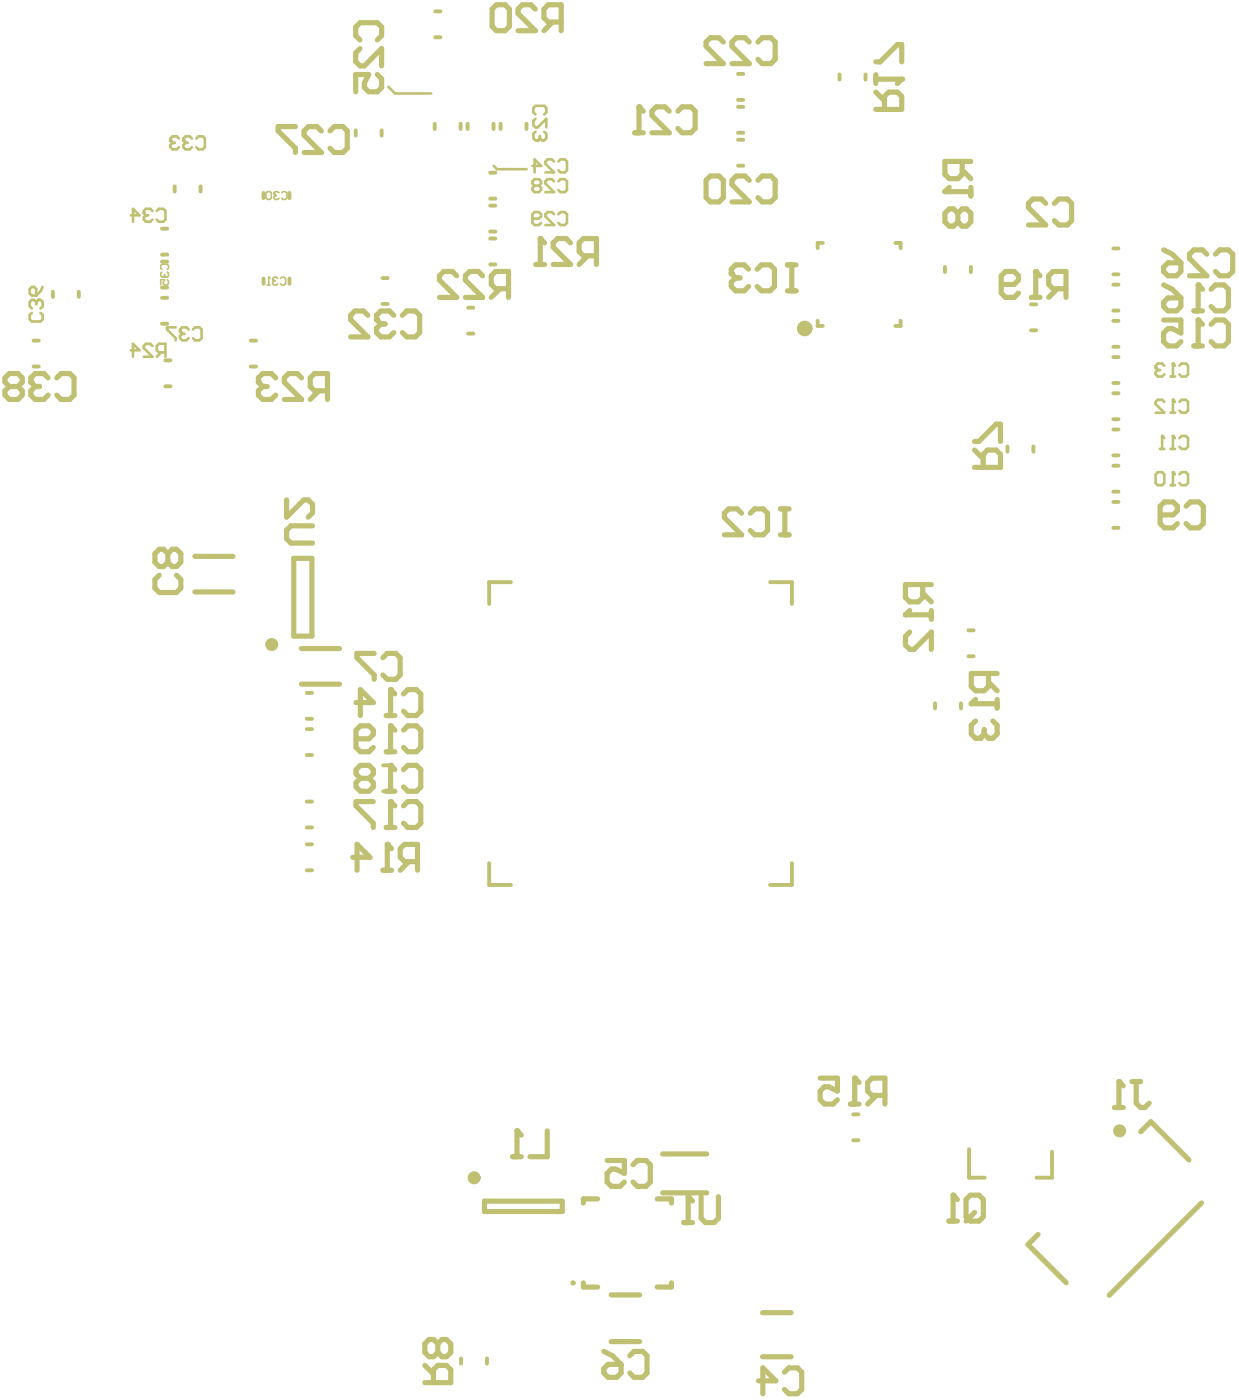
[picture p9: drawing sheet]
<svg xmlns="http://www.w3.org/2000/svg" width="159mm" height="180mm" viewBox="0 0 159 180" stroke-linecap="round" stroke-linejoin="round" font-family="sans-serif">
<g fill="none" stroke="#c0c073" stroke-width=".5">
<path d="M45.7 16.8v.6M49 16.8v.6M55.8 15.9v.7M55.9 1.5h.7M55.9 4.8h.7M59.2 15.9v.7M60 15.9v.7M63.4 15.9v.7M64.3 15.9v.7M67.6 15.9v.7M94.8 12.8h.6M94.8 9.5h.6"/>
<path d="M94.8 17.1h.6M94.8 13.7h.6M94.8 18h.6M107.8 9.6v.6M111.1 9.6v.6M6.8 37.5v.7M10.1 37.5v.7M20.8 32.7h.7M20.8 29.4h.7M20.8 36.9h.7M20.8 33.6h.7M20.8 38.3h.7"/>
<path d="M22.4 23.9v.7M25.8 23.9v.7M33.8 24.8v.7M33.8 35.8v.7M37.2 24.8v.7M37.2 35.8v.7M49.1 35.7h.7M49.1 39.1h.7M60.1 39.5h.7M62.9 22.2h.7M62.9 25.5h.7M62.9 26.4h.7"/>
<path d="M62.9 29.8h.7M62.9 30.7h.7M62.9 34h.7M94.8 21.3h.6M105.7 31.2h-.7v.7M115 31.2h.6v.7M121.3 34.3v.7M124.7 34.3v.7M132.4 39.1h.7M143 39.9h.6M143 36.6h.6M143 35.3h.6"/>
<path d="M143 31.9h.6M4.3 47.1h.7M4.3 43.8h.7M20.8 41.6h.7M21.2 46.3h.7M21.2 49.6h.7M32.2 47.1h.7M32.2 43.8h.7M60.1 42.9h.7M105 41.2v.7h.7M115.6 41.2v.7h-.6M129.4 57.4v.6"/>
<path d="M132.4 42.5h.7M132.7 57.4v.6M143 59.9h.6M143 55.2h.6M143 58.5h.6M143 50.5h.6M143 53.9h.6M143 45.9h.6M143 49.2h.6M143 41.2h.6M143 44.6h.6M65.6 74.8h-2.8v2.8"/>
<path d="M98.9 74.8h2.8v2.8M143 67.8h.6M143 64.5h.6M143 63.2h.6M39.4 97h.7M39.4 93.7h.7M39.4 89h.7M39.4 92.4h.7M49.2 98.4h.7M120.1 90.4v.6M123.4 90.4v.6M124.4 81h.6"/>
<path d="M124.4 84.3h.6M39.4 103h.7M39.4 106.3h.7M39.4 111.8h.7M39.4 108.5h.7M49.2 101.7h.7M62.8 110.9v2.8h2.8M101.7 110.9v2.8h-2.8M109.6 143.2h.6M109.6 146.5h.6M124.4 147.7v3.6h2M135.1 148v3.3h-2"/>
<path d="M59.2 174.6v.6M62.5 174.6v.6"/>
</g>
<g fill="none" stroke="#c0c073" stroke-width=".67">
<path d="M91.2 22.6h1.1l.6 .6v2.2l-.6 .5h-1.1l-.5-.5v-2.2zM96.2 23.2l-.5-.6h-1.1l-.6 .6v.5l2.2 2.2h-2.2M97.3 23.2l.6-.6h1.1l.5 .6v2.2l-.5 .5h-1.1l-.6-.5M25 76.1h4.9M25 71.5h4.9M37.7 71.8h2.4v9.9h-2.4zM38.7 83.3h4.9M38.7 87.9h4.9M49.6 92h1.1M50.2 88.6v3.4M51.8 89.2l.6-.6h1.1l.5 .6v2.2l-.5 .6h-1.1l-.6-.6M62.2 154.4h10v1.3h-10z"/>
<path d="M76.7 154.1h-1.8v.5M84.4 154.1h1.8v.5M85.1 153.3h5.6M85.1 148.3h5.6M133.3 158.6l-1.3 1.3 4.9 4.9M146.5 145.4l1.3-1.2 4.9 4.9M154.3 154.6l-11.9 11.9M74.9 164.9v.5h1.8M78.5 172.4h3.6M78.5 166.4h3.6M86.2 164.9v.5h-1.8M97.9 168.7h3.7"/>
<path d="M97.9 174.4h3.7"/>
</g>
<path d="M49.9 11.2l.8 .8h4.7M63.4 21.3l.4 .4h3.8" fill="none" stroke="#c0c073" stroke-width=".33"/>
<circle cx="50.2" cy="88.6" r=".33" fill="#c0c073"/>
<path d="M35.4 48.6l-.6-.6h-1.1l-.5 .6v.5M38.7 48.6l-.5-.6h-1.1l-.6 .6v.5l2.2 2.2h-2.2M40.9 50.2l-1.1 1.1M42.1 50.2h-1.7l-.6-.5v-1.1l.6-.6h1.7v3.3M45.7 90.3h2.2l-1.6-1.7v3.4M50.2 88.6l.5 .6" fill="none" stroke="#c0c073" stroke-width=".67"/>
<path d="M16.8 45h1.1l-.8-.8v1.6M19.6 44.5l-.3-.3h-.6l-.2 .3v.2l1.1 1.1h-1.1M20.7 45.3l-.6 .5M21.2 45.3h-.8l-.3-.3v-.5l.3-.3h.8v1.6" fill="none" stroke="#c0c073" stroke-width=".33"/>
<circle cx="33.2" cy="49.1" r=".33" fill="#c0c073"/>
<path d="M58.6 35.4l-.5-.5h-1.1l-.6 .5v.6l2.2 2.2h-2.2M62 35.4l-.6-.5h-1.1l-.5 .5v.6l2.2 2.2h-2.2M64.2 37.1l-1.1 1.1M65.3 37.1h-1.7l-.5-.5v-1.2l.5-.5h1.7v3.3M68.8 34h1.1M69.4 30.7v3.3M73.3 31.2l-.6-.5h-1.1l-.6 .5v.6l2.3 2.2h-2.3M75.5 32.9l-1.1 1.1M76.6 32.9h-1.7l-.5-.6v-1.1l.5-.5h1.7v3.3M33.2 49.1l.5 .6M33.7 49.7h.6M33.7 49.7l-.5 .5v.6l.5 .5h1.1l.6-.5" fill="none" stroke="#c0c073" stroke-width=".67"/>
<circle cx="69.4" cy="30.7" r=".33" fill="#c0c073"/>
<path d="M63.7 .6h1.2l.5 .6v2.2l-.5 .5h-1.2l-.5-.5v-2.2zM68.7 1.2l-.5-.6h-1.1l-.6 .6v.5l2.2 2.2h-2.2M71 2.8l-1.2 1.1M72.1 2.8h-1.7l-.6-.5v-1.1l.6-.6h1.7v3.3M69.4 30.7l.5 .5M132.4 38.2h1.2M133 34.9v3.3M135.8 37.1l-1.1 1.1M136.9 37.1h-1.7l-.5-.5v-1.2l.5-.5h1.7v3.3" fill="none" stroke="#c0c073" stroke-width=".67"/>
<circle cx="133" cy="34.9" r=".33" fill="#c0c073"/>
<path d="M96.1 34.6l-.5-.6h-1.1l-.6 .6v.6M97.2 34.6l.6-.6h1.1l.6 .6v2.2l-.6 .6h-1.1l-.6-.6M101.1 34h1.1M101.1 37.4h1.1M101.7 34v3.4M128.6 36.6h1.6l.6-.6v-.6l-.6-.5h-1.1l-.5 .5v2.3l.5 .5h1.1l.6-.5M133 34.9l.6 .5" fill="none" stroke="#c0c073" stroke-width=".67"/>
<circle cx="93.9" cy="35.2" r=".33" fill="#c0c073"/>
<path d="M93.9 35.2l.6 .5M94.5 35.7h.5M94.5 35.7l-.6 .6v.5l.6 .6h1.1l.5-.6M6.2 48.6l-.6-.6h-1.1l-.5 .6v.5M7.3 48.6l.5-.6h1.2l.5 .6v2.2l-.5 .5h-1.2l-.5-.5M95.2 66l-.5-.6h-1.1l-.6 .6v.5l2.2 2.2h-2.2M96.3 66l.6-.6h1.1l.6 .6v2.2l-.6 .5h-1.1l-.6-.5M100.2 65.4h1.1M100.2 68.7h1.1M100.8 65.4v3.3" fill="none" stroke="#c0c073" stroke-width=".67"/>
<circle cx="4" cy="49.1" r=".33" fill="#c0c073"/>
<path d="M1.2 49.7h1.1M1.2 49.7l-.6 .5v.6l.6 .5h1.1l.6-.5v-.6l-.6-.5M1.2 49.7l-.6-.6v-.5l.6-.6h1.1l.6 .6v.5l-.6 .6M4 49.1l.5 .6M4.5 49.7h.6M4.5 49.7l-.5 .5v.6l.5 .5h1.1l.6-.5" fill="none" stroke="#c0c073" stroke-width=".67"/>
<path d="M24.2 42.3l-.3-.2h-.5l-.3 .2v.3M24.8 42.3l.3-.2h.5l.3 .2v1.2l-.3 .2h-.5l-.3-.2" fill="none" stroke="#c0c073" stroke-width=".33"/>
<circle cx="23.1" cy="42.6" r=".17" fill="#c0c073"/>
<path d="M4.9 38.5h.3l.3 .3v.6l-.3 .2M4.1 40.2l-.3 .3v.5l.3 .3h1.1l.3-.3v-.5l-.3-.3M22.6 42.1h-1.1v.2l1.1 1.2v.2M23.1 42.6l.3 .3M23.4 42.9h.3M23.4 42.9l-.3 .3v.3l.3 .2h.5l.3-.2" fill="none" stroke="#c0c073" stroke-width=".33"/>
<circle cx="4.9" cy="38.5" r=".17" fill="#c0c073"/>
<path d="M4.1 36.9h.3l.2 .2v.9h-.5l-.3-.3v-.6zM4.6 38.8v.3M4.6 38.8l-.2-.3h-.3l-.3 .3v.6l.3 .2M4.9 38.5l-.3 .3M5.5 36.9l-.3 .5-.6 .6M19.6 27.1l-.3-.3h-.6l-.2 .3v.3M20.1 27.1l.3-.3h.6l.2 .3v1.1l-.2 .3h-.6l-.3-.3" fill="none" stroke="#c0c073" stroke-width=".33"/>
<path d="M20.8 34.6l-.2-.1v-.4l.2-.1h.7l.1 .1v.4l-.1 .1M20.8 35l-.2 .1v.4l.2 .1h.2M21 35.6h.1M21.1 35.5l-.1 .1M21.1 35.3v.2M21.5 35.9l.1 .2v.4l-.1 .1h-.4l-.1-.1 .1-.6h-.5v.7M21.5 35l.1 .1v.4l-.1 .1h-.2l-.2-.1" fill="none" stroke="#c0c073" stroke-width=".2"/>
<circle cx="18.5" cy="27.4" r=".17" fill="#c0c073"/>
<path d="M24.6 17.8l-.2-.3h-.6l-.3 .3v.3M25.2 17.8l.3-.3h.5l.3 .3v1.1l-.3 .3h-.5l-.3-.3M16.8 27.7h1.1l-.8-.9v1.7M18.5 27.4l.2 .3M18.7 27.7h.3M18.7 27.7l-.2 .2v.3l.2 .3h.6l.3-.3" fill="none" stroke="#c0c073" stroke-width=".33"/>
<circle cx="23.5" cy="18.1" r=".17" fill="#c0c073"/>
<path d="M23 17.8l-.3-.3h-.5l-.3 .3v.3M23.5 18.1l.3 .3M23.8 18.4h.3M23.8 18.4l-.3 .2v.3l.3 .3h.6l.2-.3" fill="none" stroke="#c0c073" stroke-width=".33"/>
<circle cx="21.9" cy="18.1" r=".17" fill="#c0c073"/>
<path d="M21.9 18.1l.3 .3M22.2 18.4h.2M22.2 18.4l-.3 .2v.3l.3 .3h.5l.3-.3" fill="none" stroke="#c0c073" stroke-width=".33"/>
<path d="M50.6 40.5l-.6-.5h-1.1l-.6 .5v.6M51.7 40.5l.5-.5h1.1l.6 .5v2.2l-.6 .6h-1.1l-.5-.6" fill="none" stroke="#c0c073" stroke-width=".67"/>
<circle cx="48.3" cy="41.1" r=".33" fill="#c0c073"/>
<g fill="none" stroke="#c0c073" stroke-width=".67">
<path d="M37.9 16.3h-2.2v.5l2.2 2.2v.6M41.3 16.8l-.6-.5h-1.1l-.6 .5v.6l2.3 2.2h-2.3M42.4 16.8l.5-.5h1.1l.6 .5v2.2l-.6 .6h-1.1l-.5-.6M46.2 5.1l-.5-.5v-1.1l.5-.6h2.3l.5 .6v1.1l-.5 .5M46.2 6.2l-.5 .6v1.1l.5 .6h.6l2.2-2.3v2.3M48.5 9.6l.5 .5v1.1l-.5 .6h-1.2l-.5-.6v-.5l.5-1.1h-1.6v2.2M149.4 32.1l1.1 .6 1.1 1.1M150 33.8h1.6v1.1l-.5 .5h-1.1l-.6-.5v-.6zM155 32.7l-.6-.6h-1.1l-.5 .6v.5l2.2 2.2h-2.2M156.1 32.7l.5-.6h1.1l.6 .6v2.2l-.6 .5h-1.1l-.5-.5M47.2 40.5l-.5-.5h-1.1l-.6 .5v.6l2.2 2.2h-2.2M48.3 41.1l.6 .5"/>
<path d="M48.9 41.6h.6M48.9 41.6l-.6 .6v.5l.6 .6h1.1l.6-.6M49.6 96.6h1.1M50.2 93.3v3.3M51.8 93.8l.6-.5h1.1l.5 .5v2.3l-.5 .5h-1.1l-.6-.5"/>
</g>
<g fill="none" stroke="#c0c073" stroke-width=".2">
<path d="M34.3 36.6h.4M34.3 24.6h.4l.1 .2v.7l-.1 .1h-.4l-.1-.1v-.7zM34.5 35.6h.1M34.5 35.6v1M34.5 35.6l.2 .2M35 36h.1M35 36l.2 .1M35.2 25h.1M35.2 36.1l-.2 .2v.2l.2 .1h.3l.2-.1M35.2 36.1h.1M35.2 25l.1 .1M35.3 25.1l-.1 .2v.2l.1 .1h.4l.1-.1"/>
<path d="M35.3 25.1h.2M35.7 35.8l-.2-.2h-.3l-.2 .2v.2M35.8 24.8l-.1-.2h-.4l-.1 .2v.2M36 35.8l.2-.2h.3l.2 .2v.7l-.2 .1h-.3l-.2-.1M36.2 24.8l.1-.2h.4l.1 .2v.7l-.1 .1h-.4l-.1-.1"/>
</g>
<path d="M68.4 28.1h.8l.3-.3v-.3l-.3-.2h-.6l-.2 .2v1.1l.2 .3h.6l.3-.3M68.4 21.3h1.1l-.9-.8v1.7M68.6 23.9l-.2-.3v-.3l.2-.3h.6l.3 .3v.3l-.3 .3M68.6 23.9l-.2 .2v.3l.2 .3h.6l.3-.3v-.3l-.3-.2M68.6 23.9h.6M71.1 27.5l-.2-.2h-.6l-.3 .2v.3l1.1 1.1h-1.1M71.1 20.8l-.2-.3h-.6l-.3 .3v.2l1.1 1.2h-1.1M71.1 23.3l-.2-.3h-.6l-.3 .3v.3l1.1 1.1h-1.1M71.7 27.5l.3-.2h.5l.3 .2v1.1l-.3 .3h-.5l-.3-.3M71.7 20.8l.3-.3h.5l.3 .3v1.1l-.3 .3h-.5l-.3-.3M71.7 23.3l.3-.3h.5l.3 .3v1.1l-.3 .3h-.5l-.3-.3" fill="none" stroke="#c0c073" stroke-width=".33"/>
<circle cx="50.2" cy="93.3" r=".33" fill="#c0c073"/>
<path d="M81.5 17.1h1.1M82.1 13.7v3.4M85.9 14.3l-.5-.6h-1.1l-.6 .6v.5l2.2 2.3h-2.2M87 14.3l.6-.6h1.1l.6 .6v2.2l-.6 .6h-1.1l-.6-.6M45.7 94.9h1.7l.5-.5v-.6l-.5-.5h-1.1l-.6 .5v2.3l.6 .5h1.1l.5-.5M50.2 93.3l.5 .5" fill="none" stroke="#c0c073" stroke-width=".67"/>
<circle cx="82.1" cy="13.7" r=".33" fill="#c0c073"/>
<path d="M82.1 13.7l.5 .6M92.9 5.4l-.6-.6h-1.1l-.5 .6v.6l2.2 2.2h-2.2M96.2 5.4l-.5-.6h-1.1l-.6 .6v.6l2.2 2.2h-2.2M97.3 5.4l.6-.6h1.1l.5 .6v2.2l-.5 .6h-1.1l-.6-.6" fill="none" stroke="#c0c073" stroke-width=".67"/>
<path d="M68.8 14.7l-.3-.3v-.5l.3-.3h1.1l.3 .3v.5l-.3 .3M68.8 15.3l-.3 .2v.6l.3 .3h.2l1.2-1.1v1.1M68.8 16.9l-.3 .3v.6l.3 .2h.2" fill="none" stroke="#c0c073" stroke-width=".33"/>
<circle cx="69" cy="18" r=".17" fill="#c0c073"/>
<path d="M69.3 17.8l-.3 .2M69.3 17.5v.3M69.9 16.9l.3 .3v.6l-.3 .2h-.3l-.3-.2" fill="none" stroke="#c0c073" stroke-width=".33"/>
<path d="M112.5 14.1h3.3v-1.7l-.6-.6h-1.1l-.5 .6v1.7M112.5 11.8l1.1 1.1M112.5 9.6v1.1M112.5 10.2h3.3M54.6 177.7h3.3v-1.7l-.6-.5h-1.1l-.5 .5v1.7M54.6 175.5l1.1 1.1M56.2 172.7l.6-.6h.5l.6 .6v1.1l-.6 .6h-.5l-.6-.6M56.2 172.7l-.5-.6h-.6l-.5 .6v1.1l.5 .6h.6l.5-.6M56.2 172.7v1.1" fill="none" stroke="#c0c073" stroke-width=".67"/>
<circle cx="115.8" cy="10.2" r=".33" fill="#c0c073"/>
<path d="M112.5 8h.5l2.2-2.3h.6v2.3M115.8 10.2l-.6 .5M121.3 24.6h3.4M123.6 20.7v1.7l-.6 .6h-1.1l-.6-.6v-1.7h3.4M123.6 21.9l1.1 1.1M124.7 24.1v1.1" fill="none" stroke="#c0c073" stroke-width=".67"/>
<circle cx="121.3" cy="24.6" r=".33" fill="#c0c073"/>
<path d="M121.9 24.1l-.6 .5M123 27.4l-.6-.6h-.5l-.6 .6v1.1l.6 .6h.5l.6-.6M123 27.4l.6-.6h.5l.6 .6v1.1l-.6 .6h-.5l-.6-.6M123 27.4v1.1M36.8 64.2v2.3l2.2-2.3h.6l.5 .6v1.1l-.5 .6M40.1 67.6h-2.7l-.6 .5v1.1l.6 .6h2.7M65.8 148.7h1.1M66.4 145.3v3.4M70.3 145.3v3.4h-2.2M97.4 177.5h2.2l-1.6-1.7v3.3M100.7 176.3l.6-.5h1.1l.6 .5v2.3l-.6 .5h-1.1l-.6-.5" fill="none" stroke="#c0c073" stroke-width=".67"/>
<circle cx="66.4" cy="145.3" r=".33" fill="#c0c073"/>
<path d="M124.7 90.4h3.3M126.9 86.5v1.7l-.5 .6h-1.1l-.6-.6v-1.7h3.3M126.9 87.7l1.1 1.1M128 89.9v1.1M66.4 145.3l.5 .6M77.5 173.7l1.1 .5 1.2 1.1M78.1 175.3h1.7v1.1l-.6 .6h-1.1l-.6-.6v-.5zM80.9 174.2l.5-.5h1.1l.6 .5v2.2l-.6 .6h-1.1l-.5-.6" fill="none" stroke="#c0c073" stroke-width=".67"/>
<circle cx="124.7" cy="90.4" r=".33" fill="#c0c073"/>
<path d="M125.3 89.9l-.6 .5M125.3 92.7l-.6 .5v1.1l.6 .6h.5" fill="none" stroke="#c0c073" stroke-width=".67"/>
<circle cx="125.8" cy="94.9" r=".33" fill="#c0c073"/>
<path d="M126.4 94.3l-.6 .6M126.4 93.8v.5M127.5 92.7l.5 .5v1.1l-.5 .6h-.6l-.5-.6M109.8 138.6v3.3M109.2 141.9h1.1M112.5 140.8l-1.1 1.1M113.6 140.8h-1.6l-.6-.6v-1.1l.6-.5h1.6v3.3" fill="none" stroke="#c0c073" stroke-width=".67"/>
<circle cx="109.8" cy="138.6" r=".33" fill="#c0c073"/>
<path d="M49.2 111.8h1.1M49.7 108.5v3.3M52.5 110.7l-1.1 1.1M53.6 110.7h-1.6l-.6-.5v-1.1l.6-.6h1.6v3.3M105.3 138.6h2.2v1.6l-1.1-.5h-.5l-.6 .5v1.1l.6 .6h1.1l.5-.6M109.8 138.6l.5 .5" fill="none" stroke="#c0c073" stroke-width=".67"/>
<circle cx="49.7" cy="108.5" r=".33" fill="#c0c073"/>
<path d="M50.2 98.4v3.3M51.8 98.9l.6-.5h1.1l.5 .5v2.2l-.5 .6h-1.1l-.6-.6M45.3 110.2h2.2l-1.6-1.7v3.3M49.6 101.7h1.1M49.7 108.5l.6 .6" fill="none" stroke="#c0c073" stroke-width=".67"/>
<circle cx="50.2" cy="98.4" r=".33" fill="#c0c073"/>
<path d="M116.3 79h3.3M118.5 75.1v1.7l-.6 .5h-1.1l-.5-.5v-1.7h3.3M118.5 76.2l1.1 1.1M119.6 78.5v1.1M50.2 98.4l.5 .5M46.3 100l-.6-.5v-.6l.6-.5h1.1l.5 .5v.6l-.5 .5M46.3 100l-.6 .6v.5l.6 .6h1.1l.5-.6v-.5l-.5-.6M46.3 100h1.1" fill="none" stroke="#c0c073" stroke-width=".67"/>
<circle cx="116.3" cy="79" r=".33" fill="#c0c073"/>
<path d="M116.8 78.5l-.5 .5M116.8 81.2l-.5 .6v1.1l.5 .6h.6l2.2-2.3v2.3M143.7 139v3.3M145.3 139h1.2M145.9 139v2.8l.6 .5h.5l.6-.5M143.1 142.3h1.1" fill="none" stroke="#c0c073" stroke-width=".67"/>
<circle cx="143.7" cy="139" r=".33" fill="#c0c073"/>
<path d="M143.7 139l.5 .6M87.8 157.1h1.1M88.4 153.8v3.3M90 153.8v2.8l.6 .5h1.1l.6-.5v-2.8" fill="none" stroke="#c0c073" stroke-width=".67"/>
<circle cx="88.4" cy="153.8" r=".33" fill="#c0c073"/>
<path d="M125.1 56.7h.6l2.2-2.2h.6v2.2M125.1 57.8l1.2 1.2M125.1 60.1h3.4v-1.7l-.6-.6h-1.1l-.5 .6v1.7M88.4 153.8l.5 .5M121.8 156.9h1.1M122.4 153.6v3.3M124.6 153.6h1.1l.6 .6v2.2l-.6 .5h-1.1l-.5-.5v-2.2zM125.2 155.8l-1.1 1.1" fill="none" stroke="#c0c073" stroke-width=".67"/>
<circle cx="122.4" cy="153.6" r=".33" fill="#c0c073"/>
<path d="M49.6 106.3h1.1M50.2 103v3.3M51.8 103.6l.6-.6h1.1l.5 .6v2.2l-.5 .5h-1.1l-.6-.5M122.4 153.6l.5 .6" fill="none" stroke="#c0c073" stroke-width=".67"/>
<circle cx="50.2" cy="103" r=".33" fill="#c0c073"/>
<path d="M153.3 40h1.1M153.9 36.6v3.4M155.5 37.2l.6-.6h1.1l.5 .6v2.2l-.5 .6h-1.1l-.6-.6M47.9 103h-2.2v.6l2.2 2.2v.5M50.2 103l.5 .6" fill="none" stroke="#c0c073" stroke-width=".67"/>
<circle cx="153.9" cy="36.6" r=".33" fill="#c0c073"/>
<path d="M149.4 36.6l1.1 .6 1.1 1.1M150 38.3h1.6v1.1l-.5 .6h-1.1l-.6-.6v-.6zM153.9 36.6l.5 .6M153.3 44.5h1.1M153.9 41.1v3.4M155.5 41.7l.6-.6h1.1l.5 .6v2.2l-.5 .6h-1.1l-.6-.6" fill="none" stroke="#c0c073" stroke-width=".67"/>
<circle cx="153.9" cy="41.1" r=".33" fill="#c0c073"/>
<path d="M134.3 26.1l-.6-.5h-1.1l-.5 .5v.6l2.2 2.2h-2.2M135.4 26.1l.5-.5h1.2l.5 .5v2.3l-.5 .5h-1.2l-.5-.5M149.4 41.1h2.2v1.7l-1.1-.6h-.5l-.6 .6v1.1l.6 .6h1.1l.5-.6M153.9 41.1l.5 .6M20.4 73.9l-.5 .6v1.1l.5 .5h2.3l.5-.5v-1.1l-.5-.6M21.6 71.1l.5-.5h.6l.5 .5v1.2l-.5 .5h-.6l-.5-.5M21.6 71.1l-.6-.5h-.6l-.5 .5v1.2l.5 .5h.6l.6-.5M21.6 71.1v1.2M48.1 84h-2.3v.5l2.3 2.2v.6M49.2 84.5l.5-.5h1.1l.6 .5v2.2l-.6 .6h-1.1l-.5-.6M78 149.1h2.2v1.7l-1.1-.6h-.6l-.5 .6v1.1l.5 .6h1.1l.6-.6M81.3 149.7l.5-.6h1.2l.5 .6v2.2l-.5 .6h-1.2l-.5-.6" fill="none" stroke="#c0c073" stroke-width=".67"/>
<path d="M150.3 48.4h.6M150.6 46.7v1.7M151.4 47l.3-.3h.6l.3 .3v1.1l-.3 .3h-.6l-.3-.3" fill="none" stroke="#c0c073" stroke-width=".33"/>
<circle cx="150.6" cy="46.7" r=".17" fill="#c0c073"/>
<path d="M149.5 47l-.3-.3h-.5l-.3 .3v.3M150.6 46.7l.3 .3" fill="none" stroke="#c0c073" stroke-width=".33"/>
<circle cx="148.4" cy="47.3" r=".17" fill="#c0c073"/>
<path d="M148.4 47.3l.3 .3M148.7 47.6h.3M148.7 47.6l-.3 .2v.3l.3 .3h.5l.3-.3M150.3 53h.6M150.6 51.4v1.6M151.4 51.7l.3-.3h.6l.3 .3v1.1l-.3 .2h-.6l-.3-.2" fill="none" stroke="#c0c073" stroke-width=".33"/>
<circle cx="150.6" cy="51.4" r=".17" fill="#c0c073"/>
<path d="M149.5 51.7l-.3-.3h-.5l-.3 .3v.2l1.1 1.1h-1.1M150.3 57.7h.6M150.6 51.4l.3 .3M150.6 56v1.7M151.4 56.3l.3-.3h.6l.3 .3v1.1l-.3 .3h-.6l-.3-.3" fill="none" stroke="#c0c073" stroke-width=".33"/>
<circle cx="150.6" cy="56" r=".17" fill="#c0c073"/>
<path d="M149 57.7h.5M149.2 56v1.7M150.6 56l.3 .3" fill="none" stroke="#c0c073" stroke-width=".33"/>
<circle cx="149.2" cy="56" r=".17" fill="#c0c073"/>
<path d="M149.2 56l.3 .3M150.3 62.4h.6M150.6 60.7v1.7M151.4 61l.3-.3h.6l.3 .3v1.1l-.3 .3h-.6l-.3-.3" fill="none" stroke="#c0c073" stroke-width=".33"/>
<circle cx="150.6" cy="60.7" r=".17" fill="#c0c073"/>
<g fill="none" stroke="#c0c073" stroke-width=".33">
<path d="M148.7 60.7h.5l.3 .3v1.1l-.3 .3h-.5l-.3-.3v-1.1zM150.6 60.7l.3 .3"/>
<circle cx="73.6" cy="164.9" r=".17"/>
</g>
<path d="M149 66.2h1.6l.6-.6v-.5l-.6-.6h-1.1l-.5 .6v2.2l.5 .5h1.1l.6-.5M152.3 65.1l.6-.6h1.1l.5 .6v2.2l-.5 .5h-1.1l-.6-.5" fill="none" stroke="#c0c073" stroke-width=".67"/>
<g fill="none" stroke="#c0c073" stroke-width=".83">
<circle cx="34.9" cy="82.8" r=".42"/>
<circle cx="60.9" cy="151.4" r=".42"/>
<circle cx="143.8" cy="145.3" r=".42"/>
</g>
<circle cx="103.3" cy="42.2" r=".5" fill="none" stroke="#c0c073" stroke-width="1"/>
</svg>
